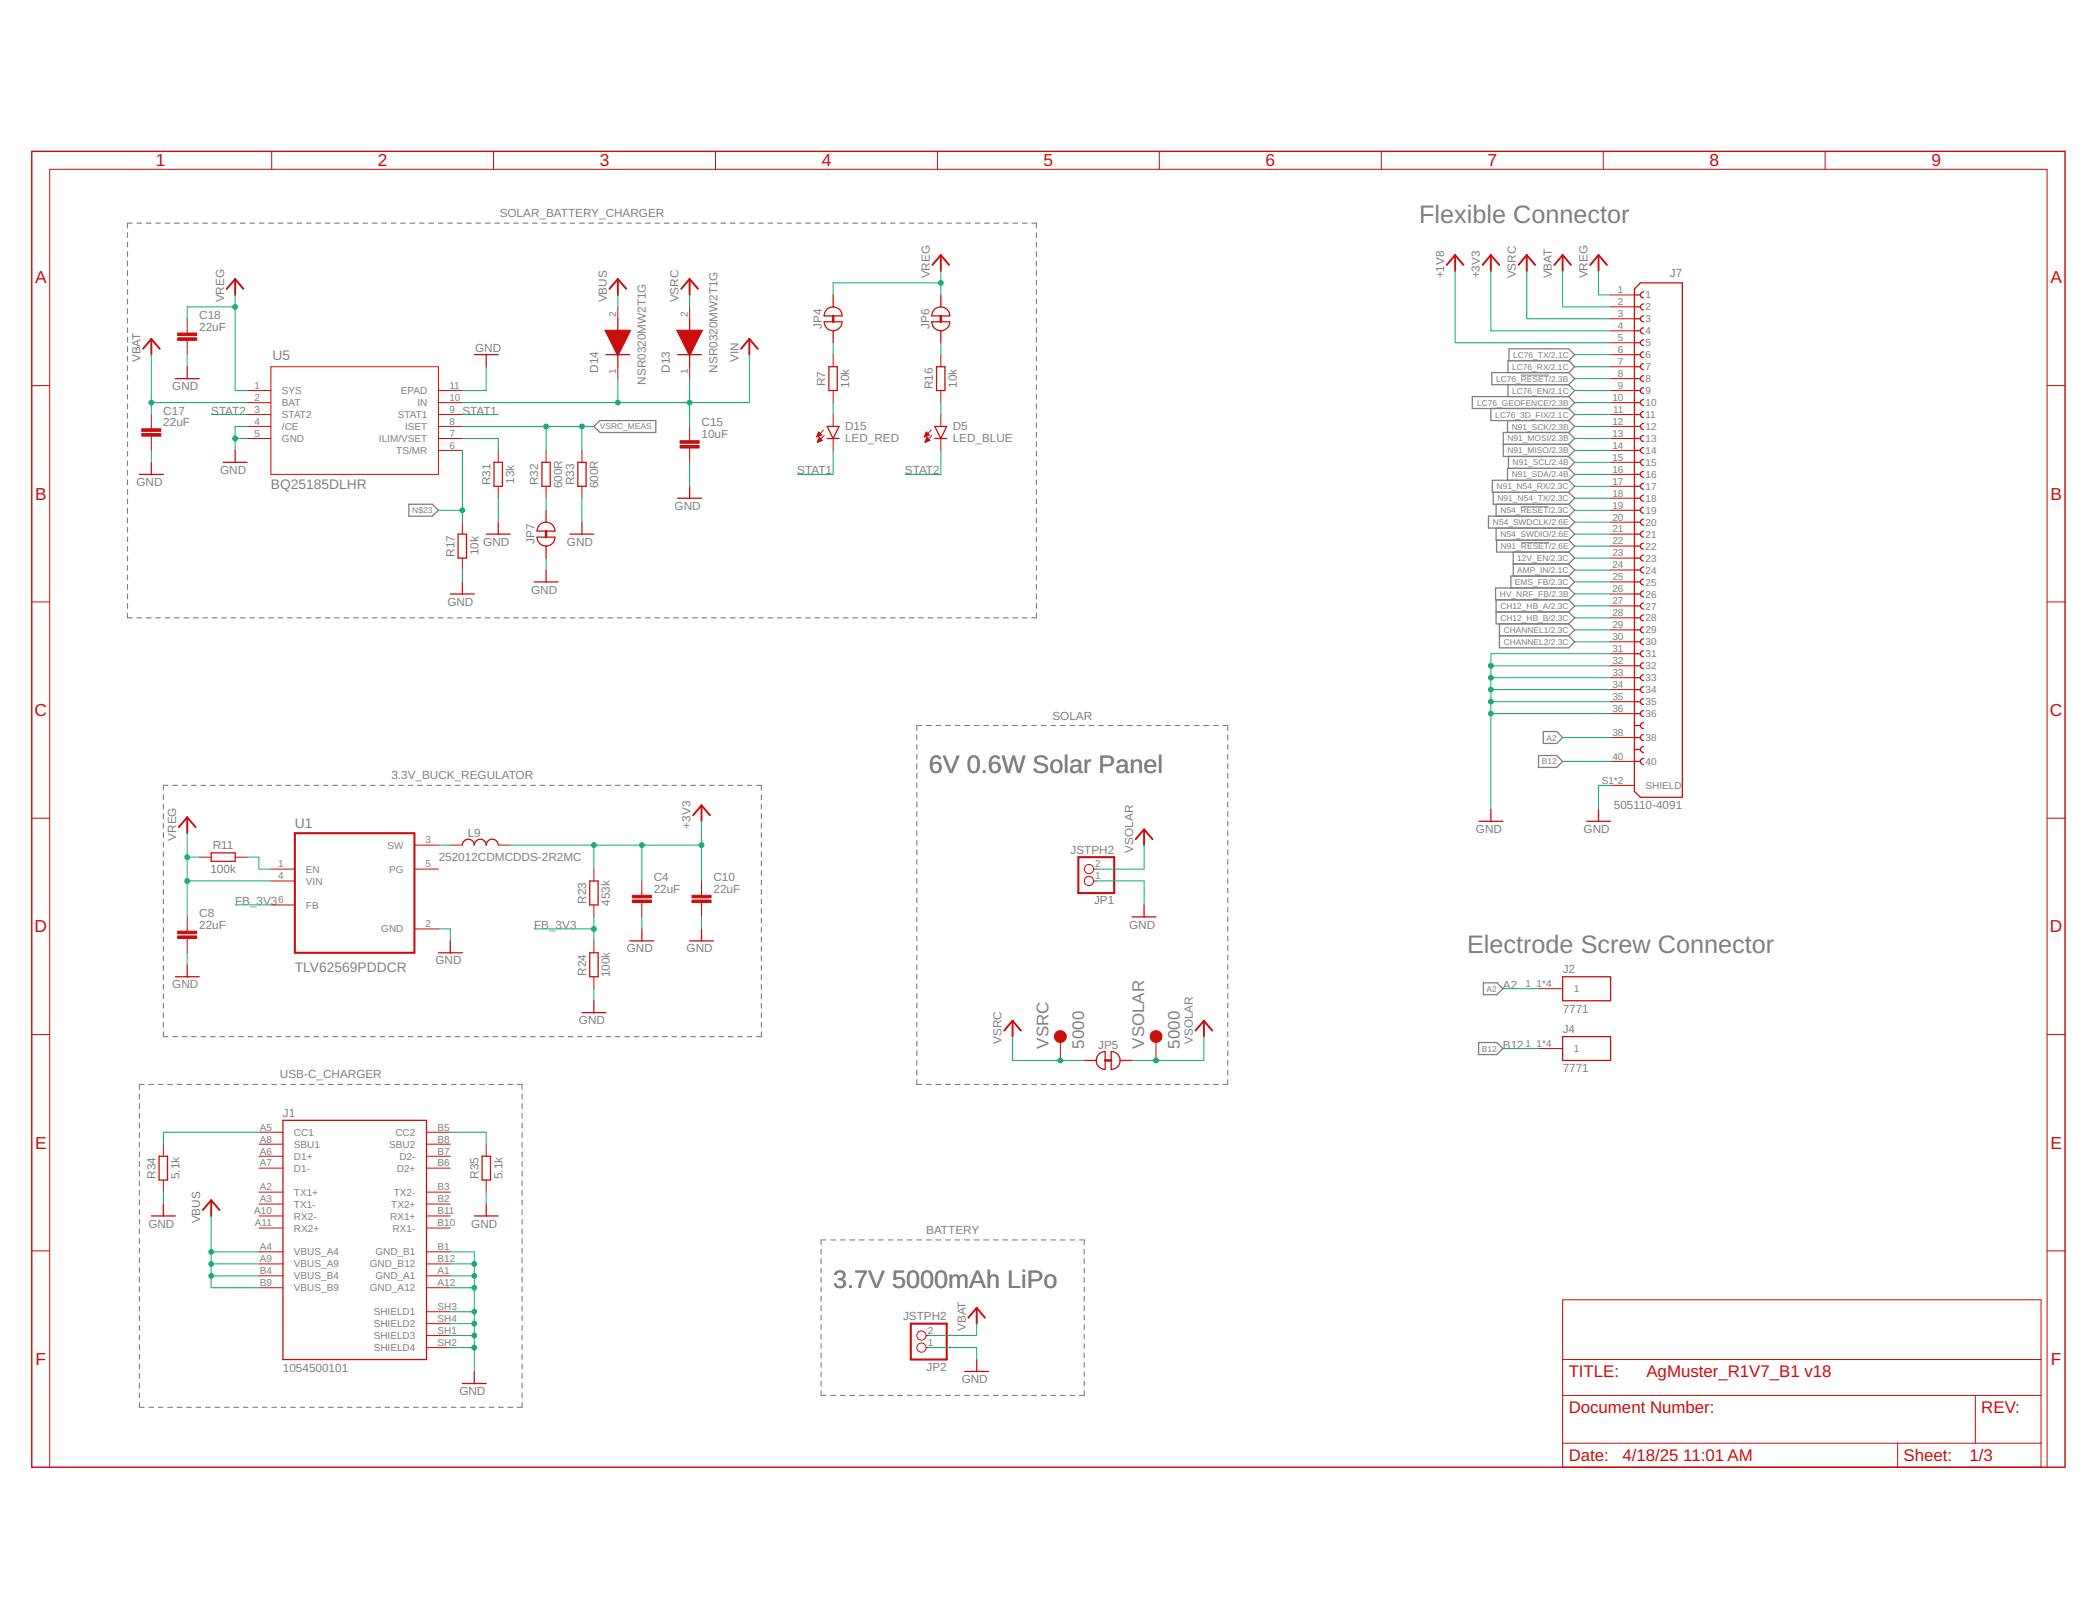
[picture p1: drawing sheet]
<svg xmlns="http://www.w3.org/2000/svg" width="279mm" height="216mm" viewBox="0 0 279 216" stroke-linecap="round" stroke-linejoin="round" font-family="sans-serif">
<defs><g id="words">
<g font-size="3.4" fill="#808080">
<text x="189.2" y="29.7">Flexible Connector</text>
<text x="123.8" y="103.1">6V 0.6W Solar Panel</text>
<text x="195.6" y="127">Electrode Screw Connector</text>
<text x="111.1" y="171.6">3.7V 5000mAh LiPo</text>
</g>
<g font-size="2.3" fill="#c90d0c">
<text x="20.8" y="22.2">1</text>
<text x="50.4" y="22.2">2</text>
<text x="80" y="22.2">3</text>
<text x="109.5" y="22.2">4</text>
<text x="139.1" y="22.2">5</text>
<text x="168.7" y="22.2">6</text>
<text x="198.3" y="22.2">7</text>
<text x="227.9" y="22.2">8</text>
<text x="257.5" y="22.2">9</text>
<text x="4.7" y="37.8">A</text>
<text x="273.3" y="37.8">A</text>
<text x="4.7" y="66.6">B</text>
<text x="273.3" y="66.6">B</text>
<text x="4.6" y="95.4">C</text>
<text x="273.3" y="95.4">C</text>
<text x="4.6" y="124.3">D</text>
<text x="273.3" y="124.3">D</text>
<text x="4.7" y="153.1">E</text>
<text x="273.3" y="153.1">E</text>
<text x="4.7" y="181.9">F</text>
<text x="273.4" y="181.9">F</text>
</g>
<g font-size="2.2" fill="#808080">
<text x="139.8" y="139.7" transform="rotate(-90 139.8 139.7)">VSRC</text>
<text x="144.5" y="139.7" transform="rotate(-90 144.5 139.7)">5000</text>
<text x="152.5" y="139.7" transform="rotate(-90 152.5 139.7)">VSOLAR</text>
<text x="157.3" y="139.7" transform="rotate(-90 157.3 139.7)">5000</text>
</g>
<g font-size="2.2" fill="#c90d0c">
<text x="209.1" y="183.6">TITLE:</text>
<text x="219.5" y="183.6">AgMuster_R1V7_B1 v18</text>
<text x="209.1" y="188.4">Document Number:</text>
<text x="264.1" y="188.4">REV:</text>
<text x="209.1" y="194.7">Date:</text>
<text x="216.3" y="194.7">4/18/25</text>
<text x="224.4" y="194.7">11:01 AM</text>
<text x="253.7" y="194.7">Sheet:</text>
<text x="262.5" y="194.7">1/3</text>
</g>
<g font-size="1.8" fill="#808080">
<text x="36.3" y="47.9">U5</text>
<text x="36.1" y="65.1">BQ25185DLHR</text>
<text x="39.3" y="110.4">U1</text>
<text x="39.3" y="129.5">TLV62569PDDCR</text>
</g>
<g font-size="1.6" fill="#808080">
<text x="66.6" y="28.9">SOLAR_BATTERY_CHARGER</text>
<text x="29.9" y="40.3" transform="rotate(-90 29.9 40.3)">VREG</text>
<text x="80.9" y="40.3" transform="rotate(-90 80.9 40.3)">VBUS</text>
<text x="90.5" y="40.3" transform="rotate(-90 90.5 40.3)">VSRC</text>
<text x="123.9" y="37.1" transform="rotate(-90 123.9 37.1)">VREG</text>
<text x="192.5" y="37.1" transform="rotate(-90 192.5 37.1)">+1V8</text>
<text x="197.3" y="37.1" transform="rotate(-90 197.3 37.1)">+3V3</text>
<text x="202.1" y="37.1" transform="rotate(-90 202.1 37.1)">VSRC</text>
<text x="206.8" y="37.1" transform="rotate(-90 206.8 37.1)">VBAT</text>
<text x="211.6" y="37.1" transform="rotate(-90 211.6 37.1)">VREG</text>
<text x="222.6" y="36.9">J7</text>
<text x="26.6" y="44.1">22uF</text>
<text x="26.6" y="42.5">C18</text>
<text x="63.3" y="46.8">GND</text>
<text x="109.5" y="43.8" transform="rotate(-90 109.5 43.8)">JP4</text>
<text x="123.9" y="43.8" transform="rotate(-90 123.9 43.8)">JP6</text>
<text x="18.7" y="48.3" transform="rotate(-90 18.7 48.3)">VBAT</text>
<text x="23" y="52">GND</text>
<text x="79.7" y="49.7" transform="rotate(-90 79.7 49.7)">D14</text>
<text x="86.1" y="51.3" transform="rotate(-90 86.1 51.3)">NSR0320MW2T1G</text>
<text x="89.3" y="49.7" transform="rotate(-90 89.3 49.7)">D13</text>
<text x="95.7" y="49.7" transform="rotate(-90 95.7 49.7)">NSR0320MW2T1G</text>
<text x="98.4" y="48.3" transform="rotate(-90 98.4 48.3)">VIN</text>
<text x="110" y="51.5" transform="rotate(-90 110 51.5)">R7</text>
<text x="113.2" y="51.7" transform="rotate(-90 113.2 51.7)">10k</text>
<text x="124.4" y="51.9" transform="rotate(-90 124.4 51.9)">R16</text>
<text x="127.5" y="51.7" transform="rotate(-90 127.5 51.7)">10k</text>
<text x="21.8" y="56.8">22uF</text>
<text x="21.8" y="55.2">C17</text>
<text x="28.1" y="55.2">STAT2</text>
<text x="61.6" y="55.2">STAT1</text>
<text x="93.5" y="58.4">10uF</text>
<text x="93.5" y="56.8">C15</text>
<text x="112.6" y="58.9">LED_RED</text>
<text x="112.6" y="57.3">D15</text>
<text x="127" y="58.9">LED_BLUE</text>
<text x="127" y="57.3">D5</text>
<text x="18.2" y="64.8">GND</text>
<text x="29.3" y="63.2">GND</text>
<text x="65.4" y="64.7" transform="rotate(-90 65.4 64.7)">R31</text>
<text x="68.6" y="64.5" transform="rotate(-90 68.6 64.5)">13k</text>
<text x="71.7" y="64.7" transform="rotate(-90 71.7 64.7)">R32</text>
<text x="74.9" y="65.1" transform="rotate(-90 74.9 65.1)">600R</text>
<text x="76.5" y="64.7" transform="rotate(-90 76.5 64.7)">R33</text>
<text x="79.7" y="65.1" transform="rotate(-90 79.7 65.1)">600R</text>
<text x="106.3" y="63.2">STAT1</text>
<text x="120.6" y="63.2">STAT2</text>
<text x="89.9" y="68">GND</text>
<text x="60.6" y="74.2" transform="rotate(-90 60.6 74.2)">R17</text>
<text x="63.8" y="74" transform="rotate(-90 63.8 74)">10k</text>
<text x="64.4" y="72.7">GND</text>
<text x="71.3" y="72.5" transform="rotate(-90 71.3 72.5)">JP7</text>
<text x="75.6" y="72.7">GND</text>
<text x="59.6" y="80.7">GND</text>
<text x="70.8" y="79.1">GND</text>
<text x="140.3" y="95.9">SOLAR</text>
<text x="52.2" y="103.9">3.3V_BUCK_REGULATOR</text>
<text x="215.1" y="107.9">505110-4091</text>
<text x="23.5" y="112" transform="rotate(-90 23.5 112)">VREG</text>
<text x="28.4" y="113.2">R11</text>
<text x="62.4" y="111.6">L9</text>
<text x="92.1" y="110.4" transform="rotate(-90 92.1 110.4)">+3V3</text>
<text x="142.7" y="113.8">JSTPH2</text>
<text x="151" y="113.6" transform="rotate(-90 151 113.6)">VSOLAR</text>
<text x="196.8" y="111">GND</text>
<text x="211.1" y="111">GND</text>
<text x="28" y="116.4">100k</text>
<text x="58.5" y="114.8">252012CDMCDDS-2R2MC</text>
<text x="87.1" y="119">22uF</text>
<text x="87.1" y="117.4">C4</text>
<text x="95.1" y="119">22uF</text>
<text x="95.1" y="117.4">C10</text>
<text x="26.6" y="123.8">22uF</text>
<text x="26.6" y="122.2">C8</text>
<text x="31.3" y="120.6">FB_3V3</text>
<text x="71.2" y="123.8">FB_3V3</text>
<text x="78.1" y="120.5" transform="rotate(-90 78.1 120.5)">R23</text>
<text x="81.3" y="120.7" transform="rotate(-90 81.3 120.7)">453k</text>
<text x="145.8" y="120.5">JP1</text>
<text x="150.5" y="123.7">GND</text>
<text x="23" y="131.7">GND</text>
<text x="58" y="128.5">GND</text>
<text x="78.1" y="130" transform="rotate(-90 78.1 130)">R24</text>
<text x="81.3" y="130.3" transform="rotate(-90 81.3 130.3)">100k</text>
<text x="83.6" y="126.9">GND</text>
<text x="91.5" y="126.9">GND</text>
<text x="200.3" y="131.8">A2</text>
<text x="208.3" y="129.7">J2</text>
<text x="77.2" y="136.5">GND</text>
<text x="208.3" y="135">7771</text>
<text x="208.3" y="137.7">J4</text>
<text x="37.3" y="143.7">USB-C_CHARGER</text>
<text x="133.5" y="139.1" transform="rotate(-90 133.5 139.1)">VSRC</text>
<text x="146.4" y="139.8">JP5</text>
<text x="159" y="139.1" transform="rotate(-90 159 139.1)">VSOLAR</text>
<text x="200.3" y="139.7">B12</text>
<text x="208.3" y="142.9">7771</text>
<text x="37.7" y="148.8">J1</text>
<text x="20.7" y="157.1" transform="rotate(-90 20.7 157.1)">R34</text>
<text x="23.9" y="157.2" transform="rotate(-90 23.9 157.2)">5.1k</text>
<text x="63.8" y="157.1" transform="rotate(-90 63.8 157.1)">R35</text>
<text x="67" y="157.2" transform="rotate(-90 67 157.2)">5.1k</text>
<text x="19.8" y="163.6">GND</text>
<text x="26.7" y="163.1" transform="rotate(-90 26.7 163.1)">VBUS</text>
<text x="62.8" y="163.6">GND</text>
<text x="123.5" y="164.4">BATTERY</text>
<text x="120.4" y="175.9">JSTPH2</text>
<text x="128.7" y="177.4" transform="rotate(-90 128.7 177.4)">VBAT</text>
<text x="37.7" y="182.8">1054500101</text>
<text x="61.2" y="185.9">GND</text>
<text x="123.5" y="182.7">JP2</text>
<text x="128.2" y="184.3">GND</text>
</g>
<g font-size="1.3" fill="#808080">
<text x="215.7" y="39.1">1</text>
<text x="215.7" y="40.7">2</text>
<text x="219.3" y="39.8">1</text>
<text x="219.3" y="41.4">2</text>
<text x="82.1" y="42.3" transform="rotate(-90 82.1 42.3)">2</text>
<text x="91.7" y="42.3" transform="rotate(-90 91.7 42.3)">2</text>
<text x="215.7" y="42.3">3</text>
<text x="215.7" y="43.9">4</text>
<text x="215.7" y="45.5">5</text>
<text x="215.7" y="47">6</text>
<text x="219.3" y="43">3</text>
<text x="219.3" y="44.6">4</text>
<text x="219.3" y="46.2">5</text>
<text x="219.3" y="47.8">6</text>
<text x="33.9" y="51.8">1</text>
<text x="33.9" y="53.4">2</text>
<text x="37.6" y="52.5">SYS</text>
<text x="53.4" y="52.5">EPAD</text>
<text x="59.9" y="53.4">10</text>
<text x="59.9" y="51.8">11</text>
<text x="82.1" y="49.8" transform="rotate(-90 82.1 49.8)">1</text>
<text x="91.7" y="49.8" transform="rotate(-90 91.7 49.8)">1</text>
<text x="214.9" y="53.4">10</text>
<text x="215.7" y="48.6">7</text>
<text x="215.7" y="50.2">8</text>
<text x="215.7" y="51.8">9</text>
<text x="219.3" y="49.3">7</text>
<text x="219.3" y="50.9">8</text>
<text x="219.3" y="52.5">9</text>
<text x="33.9" y="55">3</text>
<text x="33.9" y="56.6">4</text>
<text x="33.9" y="58.2">5</text>
<text x="37.6" y="54.1">BAT</text>
<text x="37.6" y="55.7">STAT2</text>
<text x="37.6" y="57.3">/CE</text>
<text x="37.6" y="58.9">GND</text>
<text x="50.5" y="58.9">ILIM/VSET</text>
<text x="53" y="55.7">STAT1</text>
<text x="54" y="57.3">ISET</text>
<text x="55.6" y="54.1">IN</text>
<text x="59.9" y="59.8">6</text>
<text x="59.9" y="58.2">7</text>
<text x="59.9" y="56.6">8</text>
<text x="59.9" y="55">9</text>
<text x="214.9" y="56.6">12</text>
<text x="214.9" y="58.2">13</text>
<text x="214.9" y="59.8">14</text>
<text x="215" y="55">11</text>
<text x="219.3" y="54.1">10</text>
<text x="219.3" y="55.7">11</text>
<text x="219.3" y="57.3">12</text>
<text x="219.3" y="58.9">13</text>
<text x="52.8" y="60.5">TS/MR</text>
<text x="214.9" y="61.4">15</text>
<text x="214.9" y="63">16</text>
<text x="214.9" y="64.6">17</text>
<text x="219.3" y="60.5">14</text>
<text x="219.3" y="62.1">15</text>
<text x="219.3" y="63.7">16</text>
<text x="219.3" y="65.3">17</text>
<text x="214.9" y="66.2">18</text>
<text x="214.9" y="67.8">19</text>
<text x="214.9" y="69.4">20</text>
<text x="214.9" y="71">21</text>
<text x="219.3" y="66.9">18</text>
<text x="219.3" y="68.5">19</text>
<text x="219.3" y="70.1">20</text>
<text x="219.3" y="71.7">21</text>
<text x="214.9" y="72.6">22</text>
<text x="214.9" y="74.2">23</text>
<text x="214.9" y="75.7">24</text>
<text x="214.9" y="77.3">25</text>
<text x="219.3" y="73.3">22</text>
<text x="219.3" y="74.9">23</text>
<text x="219.3" y="76.4">24</text>
<text x="214.9" y="78.9">26</text>
<text x="214.9" y="80.5">27</text>
<text x="214.9" y="82.1">28</text>
<text x="214.9" y="83.7">29</text>
<text x="219.3" y="78">25</text>
<text x="219.3" y="79.6">26</text>
<text x="219.3" y="81.2">27</text>
<text x="219.3" y="82.8">28</text>
<text x="214.9" y="85.3">30</text>
<text x="214.9" y="86.9">31</text>
<text x="214.9" y="88.5">32</text>
<text x="219.3" y="84.4">29</text>
<text x="219.3" y="86">30</text>
<text x="219.3" y="87.6">31</text>
<text x="219.3" y="89.2">32</text>
<text x="214.9" y="90.1">33</text>
<text x="214.9" y="91.7">34</text>
<text x="214.9" y="93.3">35</text>
<text x="214.9" y="94.9">36</text>
<text x="219.3" y="90.8">33</text>
<text x="219.3" y="92.4">34</text>
<text x="219.3" y="94">35</text>
<text x="219.3" y="95.6">36</text>
<text x="214.9" y="98.1">38</text>
<text x="214.9" y="101.3">40</text>
<text x="219.3" y="98.8">38</text>
<text x="219.3" y="102">40</text>
<text x="213.5" y="104.4">S1*2</text>
<text x="219.3" y="105.1">SHIELD</text>
<text x="51.6" y="113.1">SW</text>
<text x="56.7" y="112.4">3</text>
<text x="37.1" y="115.6">1</text>
<text x="37.1" y="117.2">4</text>
<text x="40.8" y="116.3">EN</text>
<text x="40.8" y="117.9">VIN</text>
<text x="51.9" y="116.3">PG</text>
<text x="56.7" y="115.6">5</text>
<text x="146" y="117.2">1</text>
<text x="146" y="115.6">2</text>
<text x="37.1" y="120.4">6</text>
<text x="40.8" y="121.1">FB</text>
<text x="50.8" y="124.3">GND</text>
<text x="56.7" y="123.6">2</text>
<text x="203.4" y="131.5">1_1*4</text>
<text x="209.8" y="132.2">1</text>
<text x="203.4" y="139.5">1_1*4</text>
<text x="209.8" y="140.2">1</text>
<text x="34.6" y="153.9">A6</text>
<text x="34.6" y="150.7">A5</text>
<text x="34.6" y="152.3">A8</text>
<text x="34.6" y="155.5">A7</text>
<text x="39.2" y="154.6">D1+</text>
<text x="39.2" y="151.4">CC1</text>
<text x="39.2" y="153">SBU1</text>
<text x="51.9" y="153">SBU2</text>
<text x="52.7" y="151.4">CC2</text>
<text x="53.2" y="154.6">D2-</text>
<text x="58.3" y="155.5">B6</text>
<text x="58.3" y="150.7">B5</text>
<text x="58.3" y="152.3">B8</text>
<text x="58.3" y="153.9">B7</text>
<text x="33.9" y="161.8">A10</text>
<text x="34.6" y="160.2">A3</text>
<text x="34.6" y="158.6">A2</text>
<text x="39.2" y="160.9">TX1-</text>
<text x="39.2" y="159.3">TX1+</text>
<text x="39.2" y="156.2">D1-</text>
<text x="52.2" y="160.9">TX2+</text>
<text x="52.5" y="159.3">TX2-</text>
<text x="52.9" y="156.2">D2+</text>
<text x="58.3" y="158.6">B3</text>
<text x="58.3" y="160.2">B2</text>
<text x="58.3" y="161.8">B11</text>
<text x="34" y="163.4">A11</text>
<text x="34.6" y="166.6">A4</text>
<text x="39.2" y="167.3">VBUS_A4</text>
<text x="39.2" y="162.5">RX2-</text>
<text x="39.2" y="164.1">RX2+</text>
<text x="50" y="167.3">GND_B1</text>
<text x="52" y="162.5">RX1+</text>
<text x="52.3" y="164.1">RX1-</text>
<text x="58.3" y="166.6">B1</text>
<text x="58.3" y="163.4">B10</text>
<text x="34.6" y="169.8">B4</text>
<text x="34.6" y="168.2">A9</text>
<text x="34.6" y="171.4">B9</text>
<text x="39.2" y="170.5">VBUS_B4</text>
<text x="39.2" y="168.9">VBUS_A9</text>
<text x="39.2" y="172.1">VBUS_B9</text>
<text x="49.3" y="172.1">GND_A12</text>
<text x="49.3" y="168.9">GND_B12</text>
<text x="50" y="170.5">GND_A1</text>
<text x="58.3" y="169.8">A1</text>
<text x="58.3" y="171.4">A12</text>
<text x="58.3" y="168.2">B12</text>
<text x="49.8" y="175.3">SHIELD1</text>
<text x="49.8" y="176.9">SHIELD2</text>
<text x="49.8" y="178.5">SHIELD3</text>
<text x="58.3" y="174.6">SH3</text>
<text x="58.3" y="176.2">SH4</text>
<text x="58.3" y="177.8">SH1</text>
<text x="58.3" y="179.4">SH2</text>
<text x="123.7" y="179.4">1</text>
<text x="123.7" y="177.8">2</text>
<text x="49.8" y="180.1">SHIELD4</text>
</g>
<g font-size="1.1" fill="#808080">
<text x="201.7" y="47.7">LC76_TX/2.1C</text>
<text x="199.4" y="50.9">LC76_RESET/2.3B</text>
<text x="201.6" y="49.3">LC76_RX/2.1C</text>
<text x="201.6" y="52.5">LC76_EN/2.1C</text>
<text x="80" y="57.2">VSRC_MEAS</text>
<text x="196.9" y="54.1">LC76_GEOFENCE/2.3B</text>
<text x="199.3" y="55.7">LC76_3D_FIX/2.1C</text>
<text x="200.9" y="58.8">N91_MOSI/2.3B</text>
<text x="201.5" y="57.2">N91_SCK/2.3B</text>
<text x="199.5" y="65.2">N91_N54_RX/2.3C</text>
<text x="200.9" y="60.4">N91_MISO/2.3B</text>
<text x="201.5" y="63.6">N91_SDA/2.4B</text>
<text x="201.6" y="62">N91_SCL/2.4B</text>
<text x="55" y="68.4">N$23</text>
<text x="199" y="70">N54_SWDCLK/2.6E</text>
<text x="199.6" y="66.8">N91_N54_TX/2.3C</text>
<text x="200" y="68.4">N54_RESET/2.3C</text>
<text x="200" y="71.6">N54_SWDIO/2.6E</text>
<text x="200.1" y="73.2">N91_RESET/2.6E</text>
<text x="201.9" y="78">EMS_FB/2.3C</text>
<text x="202.2" y="74.8">12V_EN/2.3C</text>
<text x="202.2" y="76.4">AMP_IN/2.1C</text>
<text x="199.9" y="79.6">HV_NRF_FB/2.3B</text>
<text x="200" y="81.2">CH12_HB_A/2.3C</text>
<text x="200" y="82.8">CH12_HB_B/2.3C</text>
<text x="200.5" y="84.3">CHANNEL1/2.3C</text>
<text x="200.5" y="85.9">CHANNEL2/2.3C</text>
<text x="205.5" y="101.9">B12</text>
<text x="206.1" y="98.7">A2</text>
<text x="198.2" y="132.2">A2</text>
<text x="197.6" y="140.1">B12</text>
</g>
</g></defs>
<g fill="none" stroke="#808080" stroke-width=".15">
<path d="M17 31v.6M17 32.3v.6M17 33.5v.7M17 34.8v.7M17 36.1v.6M17 37.3v.7M17 38.6v.6M17 39.9v.6M17.6 29.7h-.6v.7M18.2 29.7h.7M19.5 29.7h.6M20.8 29.7h.6"/>
<path d="M22 29.7h.6M23.3 29.7h.6M24.5 29.7h.6M25.8 29.7h.6M27 29.7h.7M28.3 29.7h.6M29.5 29.7h.7M30.8 29.7h.6M32 29.7h.7M33.3 29.7h.6M34.6 29.7h.6M35.8 29.7h.6"/>
<path d="M37.1 29.7h.6M38.3 29.7h.7M39.6 29.7h.6M40.9 29.7h.6M42.1 29.7h.6M43.3 29.7h.7M44.6 29.7h.6M45.9 29.7h.6M47.1 29.7h.7M48.4 29.7h.6M49.6 29.7h.7M50.9 29.7h.6"/>
<path d="M52.2 29.7h.6M53.4 29.7h.6M54.7 29.7h.6M55.9 29.7h.6M57.2 29.7h.6M58.4 29.7h.7M59.7 29.7h.6M60.9 29.7h.7M62.2 29.7h.6M63.5 29.7h.6M64.7 29.7h.6M66 29.7h.6"/>
<path d="M67.2 29.7h.6M68.5 29.7h.6M69.7 29.7h.7M71 29.7h.6M72.2 29.7h.7M73.5 29.7h.6M74.7 29.7h.7M76 29.7h.6M77.3 29.7h.6M78.5 29.7h.6M79.8 29.7h.6M81 29.7h.7"/>
<path d="M82.3 29.7h.6M83.5 29.7h.7M84.8 29.7h.6M86 29.7h.7M87.3 29.7h.6M88.6 29.7h.6M89.8 29.7h.6M91.1 29.7h.6M92.3 29.7h.7M93.6 29.7h.6M94.8 29.7h.7M96.1 29.7h.6"/>
<path d="M97.3 29.7h.7M98.6 29.7h.6M99.9 29.7h.6M101.1 29.7h.6M102.4 29.7h.6M103.6 29.7h.6M104.9 29.7h.6M106.1 29.7h.7M107.4 29.7h.6M108.6 29.7h.7M109.9 29.7h.6M111.2 29.7h.6"/>
<path d="M112.4 29.7h.7M113.7 29.7h.6M114.9 29.7h.6M116.2 29.7h.6M117.4 29.7h.7M118.7 29.7h.6M120 29.7h.6M121.2 29.7h.6M122.5 29.7h.6M123.7 29.7h.7M125 29.7h.6M126.2 29.7h.7"/>
<path d="M127.5 29.7h.6M128.7 29.7h.7M130 29.7h.6M131.3 29.7h.6M132.5 29.7h.6M133.8 29.7h.6M135 29.7h.7M136.3 29.7h.6M137.5 29.7h.7v.7M138.2 31v.6M138.2 32.3v.6M138.2 33.5v.7"/>
<path d="M138.2 34.8v.7M138.2 36.1v.6M138.2 37.3v.7M138.2 38.6v.6M138.2 39.9v.6M17 41.1v.7M17 42.4v.7M17 43.7v.6M17 44.9v.7M17 46.2v.7M17 47.5v.6M17 48.7v.7"/>
<path d="M17 50v.7M17 51.3v.6M17 52.6v.6M17 53.8v.7M17 55.1v.6M17 56.3v.7M17 57.6v.7M17 58.9v.6M138.2 41.1v.7M138.2 42.4v.7M138.2 43.7v.6M138.2 44.9v.7"/>
<path d="M138.2 46.2v.7M138.2 47.5v.6M138.2 48.7v.7M138.2 50v.7M138.2 51.3v.6M138.2 52.6v.6M138.2 53.8v.7M138.2 55.1v.6M138.2 56.3v.7M138.2 57.6v.7M138.2 58.9v.6M17 60.2v.6"/>
<path d="M17 61.4v.7M17 62.7v.6M17 64v.6M17 65.2v.7M17 66.5v.6M17 67.8v.6M17 69v.7M17 70.3v.6M17 71.6v.6M17 72.8v.7M17 74.1v.6M17 75.4v.6"/>
<path d="M17 76.6v.7M17 77.9v.6M17 79.2v.6M138.2 60.2v.6M138.2 61.4v.7M138.2 62.7v.6M138.2 64v.6M138.2 65.2v.7M138.2 66.5v.6M138.2 67.8v.6M138.2 69v.7M138.2 70.3v.6"/>
<path d="M138.2 71.6v.6M138.2 72.8v.7M138.2 74.1v.6M138.2 75.4v.6M138.2 76.6v.7M138.2 77.9v.6M138.2 79.2v.6M17 80.4v.7M17 81.7v.6h.6M18.2 82.3h.7M19.5 82.3h.6M20.8 82.3h.6"/>
<path d="M22 82.3h.6M23.3 82.3h.6M24.5 82.3h.6M25.8 82.3h.6M27 82.3h.7M28.3 82.3h.6M29.5 82.3h.7M30.8 82.3h.6M32 82.3h.7M33.3 82.3h.6M34.6 82.3h.6M35.8 82.3h.6"/>
<path d="M37.1 82.3h.6M38.3 82.3h.7M39.6 82.3h.6M40.9 82.3h.6M42.1 82.3h.6M43.3 82.3h.7M44.6 82.3h.6M45.9 82.3h.6M47.1 82.3h.7M48.4 82.3h.6M49.6 82.3h.7M50.9 82.3h.6"/>
<path d="M52.2 82.3h.6M53.4 82.3h.6M54.7 82.3h.6M55.9 82.3h.6M57.2 82.3h.6M58.4 82.3h.7M59.7 82.3h.6M60.9 82.3h.7M62.2 82.3h.6M63.5 82.3h.6M64.7 82.3h.6M66 82.3h.6"/>
<path d="M67.2 82.3h.6M68.5 82.3h.6M69.7 82.3h.7M71 82.3h.6M72.2 82.3h.7M73.5 82.3h.6M74.7 82.3h.7M76 82.3h.6M77.3 82.3h.6M78.5 82.3h.6M79.8 82.3h.6M81 82.3h.7"/>
<path d="M82.3 82.3h.6M83.5 82.3h.7M84.8 82.3h.6M86 82.3h.7M87.3 82.3h.6M88.6 82.3h.6M89.8 82.3h.6M91.1 82.3h.6M92.3 82.3h.7M93.6 82.3h.6M94.8 82.3h.7M96.1 82.3h.6"/>
<path d="M97.3 82.3h.7M98.6 82.3h.6M99.9 82.3h.6M101.1 82.3h.6M102.4 82.3h.6M103.6 82.3h.6M104.9 82.3h.6M106.1 82.3h.7M107.4 82.3h.6M108.6 82.3h.7M109.9 82.3h.6M111.2 82.3h.6"/>
<path d="M112.4 82.3h.7M113.7 82.3h.6M114.9 82.3h.6M116.2 82.3h.6M117.4 82.3h.7M118.7 82.3h.6M120 82.3h.6M121.2 82.3h.6M122.2 98v.6M122.2 99.3v.6M122.5 82.3h.6M122.9 96.7h-.7v.6"/>
<path d="M123.5 96.7h.6M123.7 82.3h.7M124.8 96.7h.6M125 82.3h.6M126 96.7h.7M126.2 82.3h.7M127.3 96.7h.7M127.5 82.3h.6M128.6 96.7h.6M128.7 82.3h.7M129.9 96.7h.6M130 82.3h.6"/>
<path d="M131.1 96.7h.7M131.3 82.3h.6M132.4 96.7h.7M132.5 82.3h.6M133.7 96.7h.6M133.8 82.3h.6M135 96.7h.6M135 82.3h.7M136.2 96.7h.7M136.3 82.3h.6M137.5 96.7h.7M138.2 80.4v.7"/>
<path d="M138.2 81.7v.6h-.7M138.8 96.7h.6M140.1 96.7h.6M141.4 96.7h.6M142.6 96.7h.7M143.9 96.7h.6M145.2 96.7h.6M146.5 96.7h.6M147.7 96.7h.7M149 96.7h.6M150.3 96.7h.6M151.6 96.7h.6"/>
<path d="M152.8 96.7h.7M154.1 96.7h.6M155.4 96.7h.6M156.7 96.7h.6M157.9 96.7h.7M159.2 96.7h.7M160.5 96.7h.6M161.8 96.7h.6M163 96.7h.7v.6M163.7 98v.6M163.7 99.3v.6M21.8 105.9v.7"/>
<path d="M21.8 107.2v.6M21.8 108.5v.6M21.8 109.7v.7M21.8 111v.6M21.8 112.2v.7M21.8 113.5v.7M21.8 114.8v.6M21.8 116v.7M21.8 117.3v.6M21.8 118.6v.6M21.8 119.8v.7M22.4 104.7h-.6v.6"/>
<path d="M23 104.7h.7M24.3 104.7h.6M25.5 104.7h.7M26.8 104.7h.6M28 104.7h.7M29.3 104.7h.6M30.6 104.7h.6M31.8 104.7h.6M33.1 104.7h.6M34.3 104.7h.6M35.6 104.7h.6M36.8 104.7h.7"/>
<path d="M38.1 104.7h.6M39.3 104.7h.7M40.6 104.7h.6M41.9 104.7h.6M43.1 104.7h.6M44.4 104.7h.6M45.6 104.7h.6M46.9 104.7h.6M48.1 104.7h.7M49.4 104.7h.6M50.7 104.7h.6M51.9 104.7h.6"/>
<path d="M53.1 104.7h.7M54.4 104.7h.6M55.7 104.7h.6M56.9 104.7h.7M58.2 104.7h.6M59.4 104.7h.7M60.7 104.7h.6M61.9 104.7h.7M63.2 104.7h.6M64.5 104.7h.6M65.7 104.7h.6M67 104.7h.6"/>
<path d="M68.2 104.7h.7M69.5 104.7h.6M70.7 104.7h.7M72 104.7h.6M73.2 104.7h.7M74.5 104.7h.6M75.8 104.7h.6M77 104.7h.6M78.3 104.7h.6M79.5 104.7h.6M80.8 104.7h.6M82 104.7h.7"/>
<path d="M83.3 104.7h.6M84.5 104.7h.7M85.8 104.7h.6M87.1 104.7h.6M88.3 104.7h.6M89.6 104.7h.6M90.8 104.7h.6M92.1 104.7h.6M93.3 104.7h.7M94.6 104.7h.6M95.8 104.7h.7M97.1 104.7h.6"/>
<path d="M98.3 104.7h.7M99.6 104.7h.6M100.9 104.7h.6v.6M101.5 105.9v.7M101.5 107.2v.6M101.5 108.5v.6M101.5 109.7v.7M101.5 111v.6M101.5 112.2v.7M101.5 113.5v.7M101.5 114.8v.6M101.5 116v.7"/>
<path d="M101.5 117.3v.6M101.5 118.6v.6M101.5 119.8v.7M122.2 100.5v.7M122.2 101.8v.6M122.2 103.1v.6M122.2 104.4v.6M122.2 105.6v.7M122.2 106.9v.6M122.2 108.2v.6M122.2 109.5v.6M122.2 110.7v.7"/>
<path d="M122.2 112v.6M122.2 113.3v.6M122.2 114.6v.6M122.2 115.8v.7M122.2 117.1v.7M122.2 118.4v.6M122.2 119.7v.6M163.7 100.5v.7M163.7 101.8v.6M163.7 103.1v.6M163.7 104.4v.6M163.7 105.6v.7"/>
<path d="M163.7 106.9v.6M163.7 108.2v.6M163.7 109.5v.6M163.7 110.7v.7M163.7 112v.6M163.7 113.3v.6M163.7 114.6v.6M163.7 115.8v.7M163.7 117.1v.7M163.7 118.4v.6M163.7 119.7v.6M21.8 121.1v.6"/>
<path d="M21.8 122.3v.7M21.8 123.6v.6M21.8 124.9v.6M21.8 126.1v.7M21.8 127.4v.6M21.8 128.7v.6M21.8 129.9v.7M21.8 131.2v.6M21.8 132.5v.6M21.8 133.7v.6M21.8 135v.6M21.8 136.2v.7"/>
<path d="M21.8 137.5v.7h.6M23 138.2h.7M24.3 138.2h.6M25.5 138.2h.7M26.8 138.2h.6M28 138.2h.7M29.3 138.2h.6M30.6 138.2h.6M31.8 138.2h.6M33.1 138.2h.6M34.3 138.2h.6M35.6 138.2h.6"/>
<path d="M36.8 138.2h.7M38.1 138.2h.6M39.3 138.2h.7M40.6 138.2h.6M41.9 138.2h.6M43.1 138.2h.6M44.4 138.2h.6M45.6 138.2h.6M46.9 138.2h.6M48.1 138.2h.7M49.4 138.2h.6M50.7 138.2h.6"/>
<path d="M51.9 138.2h.6M53.1 138.2h.7M54.4 138.2h.6M55.7 138.2h.6M56.9 138.2h.7M58.2 138.2h.6M59.4 138.2h.7M60.7 138.2h.6M61.9 138.2h.7M63.2 138.2h.6M64.5 138.2h.6M65.7 138.2h.6"/>
<path d="M67 138.2h.6M68.2 138.2h.7M69.5 138.2h.6M70.7 138.2h.7M72 138.2h.6M73.2 138.2h.7M74.5 138.2h.6M75.8 138.2h.6M77 138.2h.6M78.3 138.2h.6M79.5 138.2h.6M80.8 138.2h.6"/>
<path d="M82 138.2h.7M83.3 138.2h.6M84.5 138.2h.7M85.8 138.2h.6M87.1 138.2h.6M88.3 138.2h.6M89.6 138.2h.6M90.8 138.2h.6M92.1 138.2h.6M93.3 138.2h.7M94.6 138.2h.6M95.8 138.2h.7"/>
<path d="M97.1 138.2h.6M98.3 138.2h.7M99.6 138.2h.6M101.5 121.1v.6M101.5 122.3v.7M101.5 123.6v.6M101.5 124.9v.6M101.5 126.1v.7M101.5 127.4v.6M101.5 128.7v.6M101.5 129.9v.7M101.5 131.2v.6"/>
<path d="M101.5 132.5v.6M101.5 133.7v.6M101.5 135v.6M101.5 136.2v.7M101.5 137.5v.7h-.6M122.2 120.9v.7M122.2 122.2v.7M122.2 123.5v.6M122.2 124.8v.6M122.2 126v.7M122.2 127.3v.7M122.2 128.6v.6"/>
<path d="M122.2 129.9v.6M122.2 131.1v.7M122.2 132.4v.7M122.2 133.7v.6M122.2 135v.6M122.2 136.2v.7M122.2 137.5v.7M122.2 138.8v.6M163.7 120.9v.7M163.7 122.2v.7M163.7 123.5v.6M163.7 124.8v.6"/>
<path d="M163.7 126v.7M163.7 127.3v.7M163.7 128.6v.6M163.7 129.9v.6M163.7 131.1v.7M163.7 132.4v.7M163.7 133.7v.6M163.7 135v.6M163.7 136.2v.7M163.7 137.5v.7M163.7 138.8v.6M18.6 145.8v.7"/>
<path d="M18.6 147.1v.6M18.6 148.4v.6M18.6 149.7v.6M18.6 150.9v.7M18.6 152.2v.7M18.6 153.5v.7M18.6 154.8v.6M18.6 156.1v.6M18.6 157.4v.6M18.6 158.6v.7M18.6 159.9v.7M19.2 144.5h-.6v.7"/>
<path d="M19.8 144.5h.7M21.1 144.5h.6M22.4 144.5h.6M23.6 144.5h.7M24.9 144.5h.6M26.1 144.5h.7M27.4 144.5h.6M28.7 144.5h.6M29.9 144.5h.6M31.2 144.5h.6M32.4 144.5h.7M33.7 144.5h.6"/>
<path d="M35 144.5h.6M36.2 144.5h.7M37.5 144.5h.6M38.7 144.5h.7M40 144.5h.6M41.3 144.5h.6M42.5 144.5h.7M43.8 144.5h.6M45 144.5h.7M46.3 144.5h.6M47.6 144.5h.6M48.8 144.5h.6"/>
<path d="M50.1 144.5h.6M51.3 144.5h.7M52.6 144.5h.6M53.8 144.5h.7M55.1 144.5h.7M56.4 144.5h.6M57.6 144.5h.7M58.9 144.5h.6M60.2 144.5h.6M61.4 144.5h.6M62.7 144.5h.6M63.9 144.5h.7"/>
<path d="M65.2 144.5h.6M66.4 144.5h.7M67.7 144.5h.6M69 144.5h.6v.7M69.6 145.8v.7M69.6 147.1v.6M69.6 148.4v.6M69.6 149.7v.6M69.6 150.9v.7M69.6 152.2v.7M69.6 153.5v.7M69.6 154.8v.6"/>
<path d="M69.6 156.1v.6M69.6 157.4v.6M69.6 158.6v.7M69.6 159.9v.7M122.2 140v.7M122.2 141.3v.7M122.2 142.6v.7M122.2 143.9v.6h.7M123.5 144.5h.6M124.8 144.5h.6M126 144.5h.7M127.3 144.5h.7"/>
<path d="M128.6 144.5h.6M129.9 144.5h.6M131.1 144.5h.7M132.4 144.5h.7M133.7 144.5h.6M135 144.5h.6M136.2 144.5h.7M137.5 144.5h.7M138.8 144.5h.6M140.1 144.5h.6M141.4 144.5h.6M142.6 144.5h.7"/>
<path d="M143.9 144.5h.6M145.2 144.5h.6M146.5 144.5h.6M147.7 144.5h.7M149 144.5h.6M150.3 144.5h.6M151.6 144.5h.6M152.8 144.5h.7M154.1 144.5h.6M155.4 144.5h.6M156.7 144.5h.6M157.9 144.5h.7"/>
<path d="M159.2 144.5h.7M160.5 144.5h.6M161.8 144.5h.6M163.7 140v.7M163.7 141.3v.7M163.7 142.6v.7M163.7 143.9v.6h-.7M18.6 161.2v.7M18.6 162.5v.7M18.6 163.8v.6M18.6 165.1v.6M18.6 166.3v.7"/>
<path d="M18.6 167.6v.7M18.6 168.9v.7M18.6 170.2v.7M18.6 171.5v.6M18.6 172.8v.6M18.6 174.1v.6M18.6 175.3v.7M18.6 176.6v.7M18.6 177.9v.7M18.6 179.2v.7M69.6 161.2v.7M69.6 162.5v.7"/>
<path d="M69.6 163.8v.6M69.6 165.1v.6M69.6 166.3v.7M69.6 167.6v.7M69.6 168.9v.7M69.6 170.2v.7M69.6 171.5v.6M69.6 172.8v.6M69.6 174.1v.6M69.6 175.3v.7M69.6 176.6v.7M69.6 177.9v.7"/>
<path d="M69.6 179.2v.7M109.5 166.5v.6M109.5 167.8v.6M109.5 169v.7M109.5 170.3v.6M109.5 171.5v.6M109.5 172.8v.6M109.5 174v.7M109.5 175.3v.6M109.5 176.6v.6M109.5 177.8v.6M109.5 179.1v.6"/>
<path d="M110.1 165.2h-.6v.7M110.7 165.2h.7M112 165.2h.6M113.3 165.2h.6M114.6 165.2h.6M115.8 165.2h.7M117.1 165.2h.7M118.4 165.2h.6M119.7 165.2h.6M120.9 165.2h.7M122.2 165.2h.7M123.5 165.2h.6"/>
<path d="M124.8 165.2h.6M126 165.2h.7M127.3 165.2h.7M128.6 165.2h.6M129.9 165.2h.6M131.1 165.2h.7M132.4 165.2h.7M133.7 165.2h.6M135 165.2h.6M136.2 165.2h.7M137.5 165.2h.7M138.8 165.2h.6"/>
<path d="M140.1 165.2h.6M141.3 165.2h.7M142.6 165.2h.7M143.9 165.2h.6v.7M144.5 166.5v.6M144.5 167.8v.6M144.5 169v.7M144.5 170.3v.6M144.5 171.5v.6M144.5 172.8v.6M144.5 174v.7M144.5 175.3v.6"/>
<path d="M144.5 176.6v.6M144.5 177.8v.6M144.5 179.1v.6M18.6 180.5v.6M18.6 181.8v.6M18.6 183v.7M18.6 184.3v.7M18.6 185.6v.7M18.6 186.9v.7h.6M19.8 187.6h.7M21.1 187.6h.6M22.4 187.6h.6"/>
<path d="M23.6 187.6h.7M24.9 187.6h.6M26.1 187.6h.7M27.4 187.6h.6M28.7 187.6h.6M29.9 187.6h.6M31.2 187.6h.6M32.4 187.6h.7M33.7 187.6h.6M35 187.6h.6M36.2 187.6h.7M37.5 187.6h.6"/>
<path d="M38.7 187.6h.7M40 187.6h.6M41.3 187.6h.6M42.5 187.6h.7M43.8 187.6h.6M45 187.6h.7M46.3 187.6h.6M47.6 187.6h.6M48.8 187.6h.6M50.1 187.6h.6M51.3 187.6h.7M52.6 187.6h.6"/>
<path d="M53.8 187.6h.7M55.1 187.6h.7M56.4 187.6h.6M57.6 187.6h.7M58.9 187.6h.6M60.2 187.6h.6M61.4 187.6h.6M62.7 187.6h.6M63.9 187.6h.7M65.2 187.6h.6M66.4 187.6h.7M67.7 187.6h.6"/>
<path d="M69.6 180.5v.6M69.6 181.8v.6M69.6 183v.7M69.6 184.3v.7M69.6 185.6v.7M69.6 186.9v.7h-.6M109.5 180.3v.7M109.5 181.6v.6M109.5 182.8v.7M109.5 184.1v.6M109.5 185.3v.7h.6M110.7 186h.7"/>
<path d="M112 186h.6M113.3 186h.6M114.6 186h.6M115.8 186h.7M117.1 186h.7M118.4 186h.6M119.7 186h.6M120.9 186h.7M122.2 186h.7M123.5 186h.6M124.8 186h.6M126 186h.7"/>
<path d="M127.3 186h.7M128.6 186h.6M129.9 186h.6M131.1 186h.7M132.4 186h.7M133.7 186h.6M135 186h.6M136.2 186h.7M137.5 186h.7M138.8 186h.6M140.1 186h.6M141.3 186h.7"/>
<path d="M142.6 186h.7M144.5 180.3v.7M144.5 181.6v.6M144.5 182.8v.7M144.5 184.1v.6M144.5 185.3v.7h-.6"/>
</g>
<g fill="none" stroke="#808080" stroke-width=".17">
<path d="M79.2 56.8l.8-.8h7.4v1.6h-7.4zM198.7 54.4v1.6h10.4M200.4 59.2h8.7M201 56v1.6M201 51.3v1.6M201.1 48.1v-1.6h8l.8 .8-.8 .8M209.1 57.6h-8.7v3.2h8.7M209.1 48.1h-8.1v1.6M209.1 48.1l.8 .8-.8 .8M209.1 49.7h-10.2v1.6h10.2M209.1 49.7l.8 .8-.8 .8M209.1 52.9l.8 .8-.8 .7"/>
<path d="M209.1 52.9h-12.8v1.5h12.8M209.1 54.4l.8 .8-.8 .8M209.1 51.3l.8 .7-.8 .9M209.1 56l.8 .8-.8 .8M209.1 57.6l.8 .8-.8 .8M209.1 59.2l.8 .8-.8 .8M54.5 67.2h3.1l.8 .8-.8 .8h-3.1zM199.1 65.6v1.6h10M199.4 67.2v1.6M199.4 70.4v1.6h9.7M199.4 79.9v3.2h9.7M199.5 72v1.6h9.6"/>
<path d="M201.1 60.8v1.6M201.7 75.2h7.4M201.7 73.6v3.2M209.1 68.8h-10.7v1.6h10.7M209.1 62.4h-8.1v1.6M209.1 60.8l.8 .8-.8 .8M209.1 62.4l.8 .8-.8 .8M209.1 64h-10.2v1.6h10.2M209.1 65.6l.8 .8-.8 .8M209.1 67.2l.8 .8-.8 .8M209.1 64l.8 .8-.8 .8M209.1 72l.8 .8-.8 .8"/>
<path d="M209.1 68.8l.8 .8-.8 .8M209.1 70.4l.8 .8-.8 .8M209.1 73.6l.8 .8-.8 .8M209.1 75.2l.8 .8-.8 .8M209.1 76.8h-7.7v1.6M209.1 76.8l.8 .8-.8 .8M209.1 78.4h-9.7v1.5h9.7M209.1 78.4l.8 .8-.8 .7M209.1 79.9l.8 .9-.8 .8M199.4 81.6h9.7M199.9 84.7h9.2M199.9 83.1v3.2h9.2l.8-.8-.8-.8"/>
<path d="M205.7 97.5h1.8l.8 .8-.8 .8h-1.8zM209.1 81.6l.8 .7-.8 .8M209.1 83.1l.8 .8-.8 .8M205.1 100.7h2.4l.8 .8-.8 .8h-2.4zM197.1 138.9h2.4l.8 .8-.8 .8h-2.4zM197.7 131h1.8l.8 .8-.8 .8h-1.8z"/>
</g>
<path d="M202.7 50h3.8M202.7 67.5h3.7M202.8 72.3h3.7" fill="none" stroke="#808080" stroke-width=".13"/>
<path d="M4.2 20.2h271.1v175.3h-271.1z" fill="none" stroke="#c90d0c" stroke-width=".19"/>
<g fill="none" stroke="#c90d0c" stroke-width=".13">
<path d="M36.2 20.2v2.4M65.8 20.2v2.4M95.4 20.2v2.4M125 20.2v2.4M154.5 20.2v2.4M184.1 20.2v2.4M213.7 20.2v2.4M214.7 39.3h3.2M243.3 20.2v2.4M4.2 51.4h2.4M20.2 55.2v1.9M20.2 58.1v1.9"/>
<path d="M25 42.5v1.9M25 45.4v1.9M32.9 52h3.2M32.9 53.7h3.2M32.9 55.2h3.2M32.9 56.8h3.2M32.9 58.4h3.2M36.1 48.9h22.3v14.3h-22.3zM58.4 52h3.2M58.4 53.7h3.2M58.4 55.2h3.2M58.4 56.8h3.2"/>
<path d="M58.4 58.4h3.2M82.4 40.9v1.6M82.4 48.9v1.6M91.9 40.9v1.6M91.9 48.9v1.6M91.9 56.8v2M91.9 59.7v1.9M109.8 57.3l-.9 .9M109.9 58l-.9 .9M111.1 47.3v1.6M111.1 52v1.7M111.1 55.2v1.6"/>
<path d="M111.1 58.4v1.6M124.1 57.3l-.8 .9M124.2 58l-.9 .9M125.4 47.3v1.6M125.4 52v1.7M125.4 55.2v1.6M125.4 58.4v1.6M214.7 52h3.2M214.7 53.7h3.2M214.7 55.2h3.2M214.7 56.8h3.2M214.7 58.4h3.2"/>
<path d="M214.7 48.9h3.2M214.7 40.9h3.2M214.7 42.5h3.2M214.7 44.1h3.2M214.7 45.7h3.2M214.7 47.3h3.2M214.7 50.5h3.2M272.9 51.4h2.4M58.4 60h3.2M61.6 69.6v1.6M61.6 74.4v1.6M66.4 60v1.6"/>
<path d="M66.4 64.8v1.6M72.8 60v1.6M72.8 64.8v1.6M77.6 60v1.6M77.6 64.8v1.6M214.7 60h3.2M214.7 63.2h3.2M214.7 61.6h3.2M214.7 64.8h3.2M214.7 66.4h3.2M214.7 68h3.2M214.7 69.6h3.2"/>
<path d="M214.7 71.2h3.2M214.7 72.8h3.2M214.7 74.4h3.2M214.7 76h3.2M214.7 77.6h3.2M214.7 79.2h3.2M4.2 80.2h2.4M214.7 80.8h3.2M214.7 82.3h3.2M214.7 83.9h3.2M214.7 85.5h3.2M214.7 87.1h3.2"/>
<path d="M214.7 88.7h3.2M214.7 90.3h3.2M214.7 91.9h3.2M214.7 93.5h3.2M214.7 95.1h3.2M214.7 98.3h3.2M272.9 80.2h2.4M4.2 109.1h2.4M26.6 114.2h1.6M31.3 114.2h1.6M36.1 117.4h3.2M36.1 115.8h3.2"/>
<path d="M55.2 115.8h3.2M55.2 112.6h3.2M60 112.6h1.6M66.4 112.6h1.6M79.2 115.8v1.6M85.6 117.4v1.9M93.5 117.4v1.9M145.8 117.4h.3M145.8 115.8h.3M214.7 104.7h3.2M214.7 101.5h3.2M272.9 109.1h2.4"/>
<path d="M4.2 137.9h2.4M25 122.2v1.9M25 125.1v1.9M36.1 120.6h3.2M55.2 123.8h3.2M79.2 120.6v1.6M79.2 125.4v1.6M79.2 130.2v1.6M85.6 120.3v1.9M93.5 120.3v1.9M141.4 138.2v3.1M154.1 138.2v3.1"/>
<path d="M205.1 131.8h3.2M205.1 139.7h3.2M272.9 137.9h2.4M21.8 152.5v1.6M21.8 157.3v1.6M34.5 158.9h3.2M34.5 154.1h3.2M34.5 150.9h3.2M34.5 152.5h3.2M34.5 155.7h3.2M56.9 158.9h3.1M56.9 154.1h3.1"/>
<path d="M56.9 150.9h3.1M56.9 152.5h3.1M56.9 155.7h3.1M64.8 152.5v1.6M64.8 157.3v1.6M4.2 166.7h2.4M34.5 170h3.2M34.5 160.5h3.2M34.5 166.8h3.2M34.5 162.1h3.2M34.5 163.7h3.2M34.5 168.4h3.2"/>
<path d="M34.5 171.6h3.2M56.9 179.6h3.1M56.9 178h3.1M56.9 170h3.1M56.9 160.5h3.1M56.9 166.8h3.1M56.9 162.1h3.1M56.9 163.7h3.1M56.9 174.8h3.1M56.9 168.4h3.1M56.9 171.6h3.1M56.9 176.4h3.1"/>
<path d="M123.5 179.6h.3M123.5 178h.3M208.3 173.2h63.8v22.3h-63.8zM272.9 166.7h2.4M6.6 195.5v-172.9h266.3v172.9M208.3 186h63.8M208.3 192.3h63.8M208.3 181.2h63.8M253 192.3v3.2M263.3 186v6.3"/>
<circle cx="145.2" cy="117.4" r=".61"/>
<circle cx="145.2" cy="115.8" r=".61"/>
<circle cx="122.8" cy="178" r=".61"/>
<circle cx="122.8" cy="179.6" r=".61"/>
</g>
<g fill="none" stroke="#c90d0c" stroke-width=".25">
<path d="M31.3 37.2v2.1M31.3 37.2l1.1 1.3M31.3 37.2l-1.1 1.3M82.4 37.2v2.1M82.4 37.2l1.1 1.3M82.4 37.2l-1.2 1.3M91.9 37.2v2.1M91.9 37.2l1.1 1.3M91.9 37.2l-1.1 1.3M125.4 34v2.1M125.4 34l1.1 1.3M125.4 34l-1.1 1.3"/>
<path d="M194 34v2.1M194 34l1.1 1.3M194 34l-1.2 1.3M198.7 34v2.1M198.7 34l1.2 1.3M198.7 34l-1.1 1.3M203.5 34v2.1M203.5 34l1.1 1.3M203.5 34l-1.1 1.3M208.3 34v2.1M208.3 34l1.1 1.3M208.3 34l-1.1 1.3"/>
<path d="M213.1 34v2.1M213.1 34l1.1 1.3M213.1 34l-1.1 1.3M20.2 45.2v2.1M20.2 45.2l1.1 1.3M20.2 45.2l-1.1 1.3M99.9 45.2v2.1M99.9 45.2l1.1 1.3M99.9 45.2l-1.1 1.3M25 108.9v2.1M25 108.9l1.1 1.3M25 108.9l-1.2 1.3"/>
<path d="M93.5 107.3v2.2M93.5 107.3l1.1 1.3M93.5 107.3l-1.1 1.3M152.5 110.5v2.1M152.5 110.5l1.1 1.3M152.5 110.5l-1.1 1.3M135 136v2.2M135 136l1.1 1.4M135 136l-1.1 1.4M160.5 136v2.2M160.5 136l1.1 1.4M160.5 136l-1.1 1.4"/>
<path d="M28.2 160v2.1M28.2 160l1.1 1.3M28.2 160l-1.2 1.3M130.2 174.3v2.1M130.2 174.3l1.1 1.3M130.2 174.3l-1.1 1.3"/>
</g>
<path d="M39.3 111h15.9v16h-15.9zM143.7 114.2h4.8v4.8h-4.8zM121.4 176.4h4.8v4.8h-4.8z" fill="none" stroke="#c90d0c" stroke-width=".28"/>
<g fill="none" stroke="#c90d0c" stroke-width=".17">
<path d="M111.1 39.3v1.6M125.4 39.3v1.6M217.9 38.5l.8-.8h5.6v68.6h-5.6l-.8-.8zM217.9 39.3h.8M219.1 38.9a.4 .4 0 0 0-.4 .4 .4 .4 0 0 0 .4 .4M23.4 50.5h3.2M25 48.9v1.6M63.2 47.3h3.2M64.8 47.3v1.6M80.8 47.3h3.1M82.4 42.5v1.6M82.4 47.3v1.6"/>
<path d="M90.3 47.3h3.2M91.9 42.5v1.6M91.9 47.3v1.6M109.9 42.9h2.3a1.2 1.2 0 0 1-1.1 1.2 1.2 1.2 0 0 1-1.2-1.2zM110.3 58.4h1.5M110.3 56.8h1.5l-.7 1.6zM110.3 41.1a1.21 1.21 0 0 1 1.3-.1 1.21 1.21 0 0 1 .6 1.1h-2.3a1.32 1.32 0 0 1 .4-1zM110.5 48.9h1.1v3.1h-1.1zM111.1 44.1v1.6M124.2 42.9h2.4a1.2 1.2 0 0 1-1.2 1.2 1.2 1.2 0 0 1-1.2-1.2zM124.5 41.3a1.21 1.21 0 0 1 1.3-.3 1.21 1.21 0 0 1 .8 1.1h-2.4zM124.6 56.8h1.6l-.8 1.6z"/>
<path d="M124.6 58.4h1.6M124.8 48.9h1.2v3.1h-1.2zM125.4 44.1v1.6M217.9 48.9h.8M217.9 52h.8M217.9 58.4h.8M217.9 56.8h.8M217.9 47.3h.8M217.9 50.5h.8M217.9 40.9h.8M217.9 42.5h.8M217.9 44.1h.8"/>
<path d="M217.9 45.7h.8M217.9 53.7h.8M217.9 55.2h.8M219.1 40.5a.4 .4 0 0 0-.4 .4 .4 .4 0 0 0 .4 .4M219.1 42.1a.39 .39 0 0 0-.4 .4 .39 .39 0 0 0 .4 .4M219.1 43.7a.4 .4 0 0 0-.4 .4 .4 .4 0 0 0 .4 .4M219.1 45.3a.4 .4 0 0 0-.4 .4 .4 .4 0 0 0 .4 .4M219.1 46.9a.39 .39 0 0 0-.4 .4 .39 .39 0 0 0 .4 .4M219.1 48.5a.4 .4 0 0 0-.4 .4 .4 .4 0 0 0 .4 .4M219.1 50.1a.4 .4 0 0 0-.4 .4 .4 .4 0 0 0 .4 .4M219.1 51.7a.39 .39 0 0 0-.4 .4 .39 .39 0 0 0 .4 .4M219.1 53.3a.39 .39 0 0 0-.4 .3 .39 .39 0 0 0 .4 .4"/>
<path d="M219.1 54.8a.4 .4 0 0 0-.4 .4 .4 .4 0 0 0 .4 .4M219.1 56.4a.4 .4 0 0 0-.4 .4 .4 .4 0 0 0 .4 .4M219.1 58a.39 .39 0 0 0-.4 .4 .39 .39 0 0 0 .4 .4M219.1 59.6a.4 .4 0 0 0-.4 .4 .4 .4 0 0 0 .4 .4M18.6 63.2h3.2M20.2 61.6v1.6M29.7 61.6h3.2M31.3 60v1.6M60 79.2h3.2M61.1 71.2h1.1v3.2h-1.1zM61.6 77.6l.1 1.6M64.8 71.2h3.2"/>
<path d="M65.8 61.6h1.2v3.2h-1.2zM66.4 69.6v1.6M71.2 77.6h3.2M71.6 71.6h2.4a1.2 1.2 0 0 1-1.2 1.2 1.2 1.2 0 0 1-1.2-1.2zM71.9 70a1.19 1.19 0 0 1 1.3-.3 1.19 1.19 0 0 1 .8 1.1h-2.4zM72.2 61.6h1.1v3.2h-1.1zM72.8 68v1.6M72.8 72.8v1.6M72.8 76v1.6M76 71.2h3.2M77 61.6h1.1v3.2h-1.1zM77.6 69.6v1.6"/>
<path d="M90.3 66.4h3.2M91.9 64.8v1.6M217.9 71.2h.8M217.9 74.4h.8M217.9 66.4h.8M217.9 63.2h.8M217.9 61.6h.8M217.9 79.2h.8M217.9 64.8h.8M217.9 77.6h.8M217.9 60h.8M217.9 68h.8"/>
<path d="M217.9 69.6h.8M217.9 72.8h.8M217.9 76h.8M219.1 61.2a.4 .4 0 0 0-.4 .4 .4 .4 0 0 0 .4 .4M219.1 62.8a.39 .39 0 0 0-.4 .4 .39 .39 0 0 0 .4 .4M219.1 64.4a.4 .4 0 0 0-.4 .4 .4 .4 0 0 0 .4 .4M219.1 66a.4 .4 0 0 0-.4 .4 .4 .4 0 0 0 .4 .4M219.1 67.6a.39 .39 0 0 0-.4 .4 .39 .39 0 0 0 .4 .4M219.1 69.2a.4 .4 0 0 0-.4 .4 .4 .4 0 0 0 .4 .4M219.1 70.8a.4 .4 0 0 0-.4 .4 .4 .4 0 0 0 .4 .4M219.1 72.4a.39 .39 0 0 0-.4 .4 .39 .39 0 0 0 .4 .4M219.1 74a.4 .4 0 0 0-.4 .4 .4 .4 0 0 0 .4 .4"/>
<path d="M219.1 75.6a.4 .4 0 0 0-.4 .4 .4 .4 0 0 0 .4 .4M219.1 77.2a.39 .39 0 0 0-.4 .4 .39 .39 0 0 0 .4 .4M219.1 78.8a.4 .4 0 0 0-.4 .4 .4 .4 0 0 0 .4 .4M217.9 80.8h.8M217.9 82.3h.8M217.9 83.9h.8M217.9 85.5h.8M217.9 87.1h.8M217.9 88.7h.8M217.9 90.3h.8M217.9 91.9h.8M217.9 93.5h.8"/>
<path d="M217.9 95.1h.8M217.9 96.7h.8M217.9 98.3h.8M217.9 99.9h.8M219.1 80.3a.4 .4 0 0 0-.4 .5 .4 .4 0 0 0 .4 .4M219.1 82a.39 .39 0 0 0-.4 .3 .39 .39 0 0 0 .4 .4M219.1 83.5a.4 .4 0 0 0-.4 .4 .4 .4 0 0 0 .4 .4M219.1 85.1a.4 .4 0 0 0-.4 .4 .4 .4 0 0 0 .4 .4M219.1 86.7a.39 .39 0 0 0-.4 .4 .39 .39 0 0 0 .4 .4M219.1 88.3a.39 .39 0 0 0-.4 .4 .39 .39 0 0 0 .4 .4M219.1 89.9a.4 .4 0 0 0-.4 .4 .4 .4 0 0 0 .4 .4M219.1 91.5a.4 .4 0 0 0-.4 .4 .4 .4 0 0 0 .4 .4"/>
<path d="M219.1 93.1a.39 .39 0 0 0-.4 .4 .39 .39 0 0 0 .4 .4M219.1 94.7a.4 .4 0 0 0-.4 .4 .4 .4 0 0 0 .4 .4M219.1 96.3a.4 .4 0 0 0-.4 .4 .4 .4 0 0 0 .4 .4M219.1 97.9a.39 .39 0 0 0-.4 .4 .39 .39 0 0 0 .4 .4M219.1 99.5a.4 .4 0 0 0-.4 .4 .4 .4 0 0 0 .4 .4M28.2 113.7h3.1v1.1h-3.1zM61.6 112.6a.79 .79 0 0 1 .8-.8 .79 .79 0 0 1 .8 .8 .79 .79 0 0 1 .8-.8 .79 .79 0 0 1 .8 .8 .8 .8 0 0 1 .8-.8 .8 .8 0 0 1 .8 .8M78.6 117.4h1.1v3.2h-1.1zM197.1 109.5h3.2M198.7 107.8l.1 1.7M211.5 109.5h3.2M213.1 107.8v1.7"/>
<path d="M217.9 101.5h.8M219.1 101.1a.4 .4 0 0 0-.4 .4 .4 .4 0 0 0 .4 .4M23.4 130.2h3.2M25 128.6v1.6M58.4 127h3.2M60 125.4v1.6M77.6 135h3.2M78.6 127h1.1v3.2h-1.1zM79.2 133.4v1.6M83.9 125.4h3.2M85.6 123.8v1.6M91.9 125.4h3.2"/>
<path d="M93.5 123.8v1.6M150.9 122.2h3.2M152.5 120.6v1.6M208.3 138.2h6.4v3.1h-6.4zM208.3 130.2h6.4v3.2h-6.4zM21.2 154.1h1.1v3.2h-1.1zM37.7 149.3h19.2v31.9h-19.2zM64.3 154.1h1.1v3.2h-1.1zM144.5 141.3h1.6M146.4 140.6a1.14 1.14 0 0 1 .9-.5v2.4a1.2 1.2 0 0 1-1.1-.6 1.2 1.2 0 0 1 .2-1.3zM148.1 140.1a1.2 1.2 0 0 1 1.2 1.2 1.2 1.2 0 0 1-1.2 1.2zM149.3 141.3h1.6"/>
<path d="M20.2 162.1h3.2M21.8 160.5v1.6M21.8 162.1h.1M63.2 162.1h3.2M64.8 160.5v1.6M64.8 162.1h.1M61.6 184.4h3.2M63.2 182.8v1.6M128.6 182.8h3.2M130.2 181.2v1.6M130.2 182.8h.1"/>
</g>
<path d="M111.1 42.1v.8M125.4 42.1v.8M72.8 70.8v.8M147.3 141.3h.8" fill="none" stroke="#c90d0c" stroke-width=".34"/>
<g fill="#c90d0c" stroke="#c90d0c" stroke-width=".13">
<path d="M123.5 57.6l.4 .4-.7 .3z" fill-rule="evenodd"/>
<path d="M123.6 58.3l.4 .4-.7 .3z" fill-rule="evenodd"/>
<path d="M90.2 44h3.4l-1.6 3.4h-.1z" fill-rule="evenodd"/>
<path d="M80.6 44h3.5l-1.7 3.4h-.1z" fill-rule="evenodd"/>
<path d="M109.1 57.6l.4 .4-.6 .3z" fill-rule="evenodd"/>
<path d="M109.2 58.3l.4 .4-.6 .3z" fill-rule="evenodd"/>
<circle cx="141.3" cy="138.1" r=".8"/>
<circle cx="154.1" cy="138.1" r=".8"/>
</g>
<g fill="#c90d0c" stroke="#c90d0c" stroke-width=".13">
<path d="M84.3 120h2.5v.3h-2.5z"/>
<path d="M84.3 119.3h2.5v.4h-2.5z"/>
<path d="M92.2 120h2.6v.3h-2.6z"/>
<path d="M92.2 119.3h2.6v.4h-2.6z"/>
<path d="M23.7 124.7h2.5v.4h-2.5z"/>
<path d="M23.7 124.1h2.5v.3h-2.5z"/>
<path d="M90.7 59.4h2.5v.3h-2.5z"/>
<path d="M90.7 58.7h2.5v.4h-2.5z"/>
<path d="M18.9 57.8h2.5v.3h-2.5z"/>
<path d="M18.9 57.1h2.5v.4h-2.5z"/>
<path d="M23.7 45h2.5v.4h-2.5z"/>
<path d="M23.7 44.4h2.5v.3h-2.5z"/>
</g>
<g fill="none" stroke="#0dab76" stroke-width=".13">
<path d="M31.3 39.3v12.7h1.6M82.4 39.3v1.6M91.9 39.3v1.6M125.4 36.1v3.2M125.4 37.7h-14.3v1.6M194 36.1v9.6h20.7M198.7 36.1v8h16M203.5 36.1v6.4h11.2M208.3 36.1v4.8h6.4M213.1 36.1v3.2h1.6M20.2 53.7h12.7M20.2 47.3v7.9"/>
<path d="M25 47.3v1.6M28.2 55.2h4.7M31.3 40.9h-6.3v1.6M31.3 58.4h1.6M32.9 56.8h-1.6v3.2M61.6 58.4h4.8v1.6M61.6 56.8h17.6M61.6 55.2h4.8M64.8 48.9v3.1h-3.2M72.8 56.8v3.2M77.6 56.8v3.2M82.4 50.5v3.2"/>
<path d="M91.9 50.5v6.3M99.9 47.3v6.4h-38.3M111.1 45.7v1.6M111.1 53.7v1.5M125.4 45.7v1.6M125.4 53.7v1.5M209.9 53.7h4.8M209.9 52h4.8M209.9 58.4h4.8M209.9 56.8h4.8M209.9 55.2h4.8M209.9 47.3h4.8"/>
<path d="M209.9 48.9h4.8M209.9 50.5h4.8M20.2 60v1.6M58.4 68h3.2M61.6 60v9.6M61.6 76v1.6M66.4 66.4v3.2M72.8 66.4v1.6M72.8 74.4v1.6M77.6 66.4v3.2M91.9 61.6v3.2M111.1 60v3.2h-4.8"/>
<path d="M125.4 60v3.2h-4.8M209.9 63.2h4.8M209.9 68h4.8M209.9 60h4.8M209.9 61.6h4.8M209.9 66.4h4.8M209.9 64.8h4.8M209.9 72.8h4.8M209.9 69.6h4.8M209.9 71.2h4.8M209.9 74.4h4.8M209.9 76h4.8"/>
<path d="M209.9 77.6h4.8M209.9 79.2h4.8M198.7 88.7h16M198.7 90.3h16M198.7 91.9h16M198.7 95.1h16M198.7 93.5h16M208.3 98.3h6.4M209.9 80.8h4.8M209.9 82.3h4.8M209.9 83.9h4.8M209.9 85.5h4.8"/>
<path d="M214.7 87.1h-16v20.7M25 117.4h11.1M25 111v11.2M25 114.2h1.6M32.9 114.2h1.6v1.6h1.6M58.4 112.6h1.6M68 112.6h25.5M79.2 112.6v3.2M85.6 112.6v4.8M93.5 109.5v7.9M146.1 117.4h6.4v3.2M152.5 112.6v3.2h-6.4"/>
<path d="M208.3 101.5h6.4M214.7 104.7h-1.6v3.1M25 127v1.6M31.3 120.6h4.8M58.4 123.8h1.6v1.6M71.2 123.8h8M79.2 122.2v3.2M79.2 131.8v1.6M85.6 122.2v1.6M93.5 122.2v1.6M135 138.2v3.1h9.5M160.5 138.2v3.1h-9.6"/>
<path d="M200.3 139.7h4.8M200.3 131.8h4.8M21.8 158.9v1.6M34.5 150.9h-12.7v1.6M60 150.9h4.8v1.6M64.8 158.9v1.6M28.2 166.8h6.3M28.2 168.4h6.3M28.2 170h6.3M28.2 162.1v9.5h6.3M60 178h3.2M60 179.6h3.2"/>
<path d="M60 166.8h3.2v16M60 168.4h3.2M60 170h3.2M60 171.6h3.2M60 174.8h3.2M60 176.4h3.2M123.8 179.6h6.4v1.6M130.2 176.4v1.6h-6.4"/>
</g>
<g fill="#0dab76" stroke="#0dab76" stroke-width=".13">
<circle cx="20.2" cy="53.7" r=".32"/>
<circle cx="63.2" cy="168.4" r=".32"/>
<circle cx="63.2" cy="170" r=".32"/>
<circle cx="63.2" cy="171.6" r=".32"/>
<circle cx="63.2" cy="174.8" r=".32"/>
<circle cx="63.2" cy="176.4" r=".32"/>
<circle cx="63.2" cy="178" r=".32"/>
<circle cx="63.2" cy="179.6" r=".32"/>
<circle cx="31.3" cy="58.4" r=".32"/>
<circle cx="198.7" cy="88.7" r=".32"/>
<circle cx="198.7" cy="90.3" r=".32"/>
<circle cx="198.7" cy="91.9" r=".32"/>
<circle cx="198.7" cy="95.1" r=".32"/>
<circle cx="198.7" cy="93.5" r=".32"/>
<circle cx="141.4" cy="141.3" r=".32"/>
<circle cx="154.1" cy="141.3" r=".32"/>
<circle cx="25" cy="117.4" r=".32"/>
<circle cx="25" cy="114.2" r=".32"/>
<circle cx="125.4" cy="37.7" r=".32"/>
<circle cx="31.3" cy="40.9" r=".32"/>
<circle cx="28.2" cy="166.8" r=".32"/>
<circle cx="28.2" cy="168.4" r=".32"/>
<circle cx="28.2" cy="170" r=".32"/>
<circle cx="93.5" cy="112.6" r=".32"/>
<circle cx="85.6" cy="112.6" r=".32"/>
<circle cx="79.2" cy="112.6" r=".32"/>
<circle cx="79.2" cy="123.8" r=".32"/>
<circle cx="61.6" cy="68" r=".32"/>
<circle cx="72.8" cy="56.8" r=".32"/>
<circle cx="77.6" cy="56.8" r=".32"/>
<circle cx="82.4" cy="53.7" r=".32"/>
<circle cx="91.9" cy="53.7" r=".32"/>
</g>
<use href="#words"/>
</svg>
